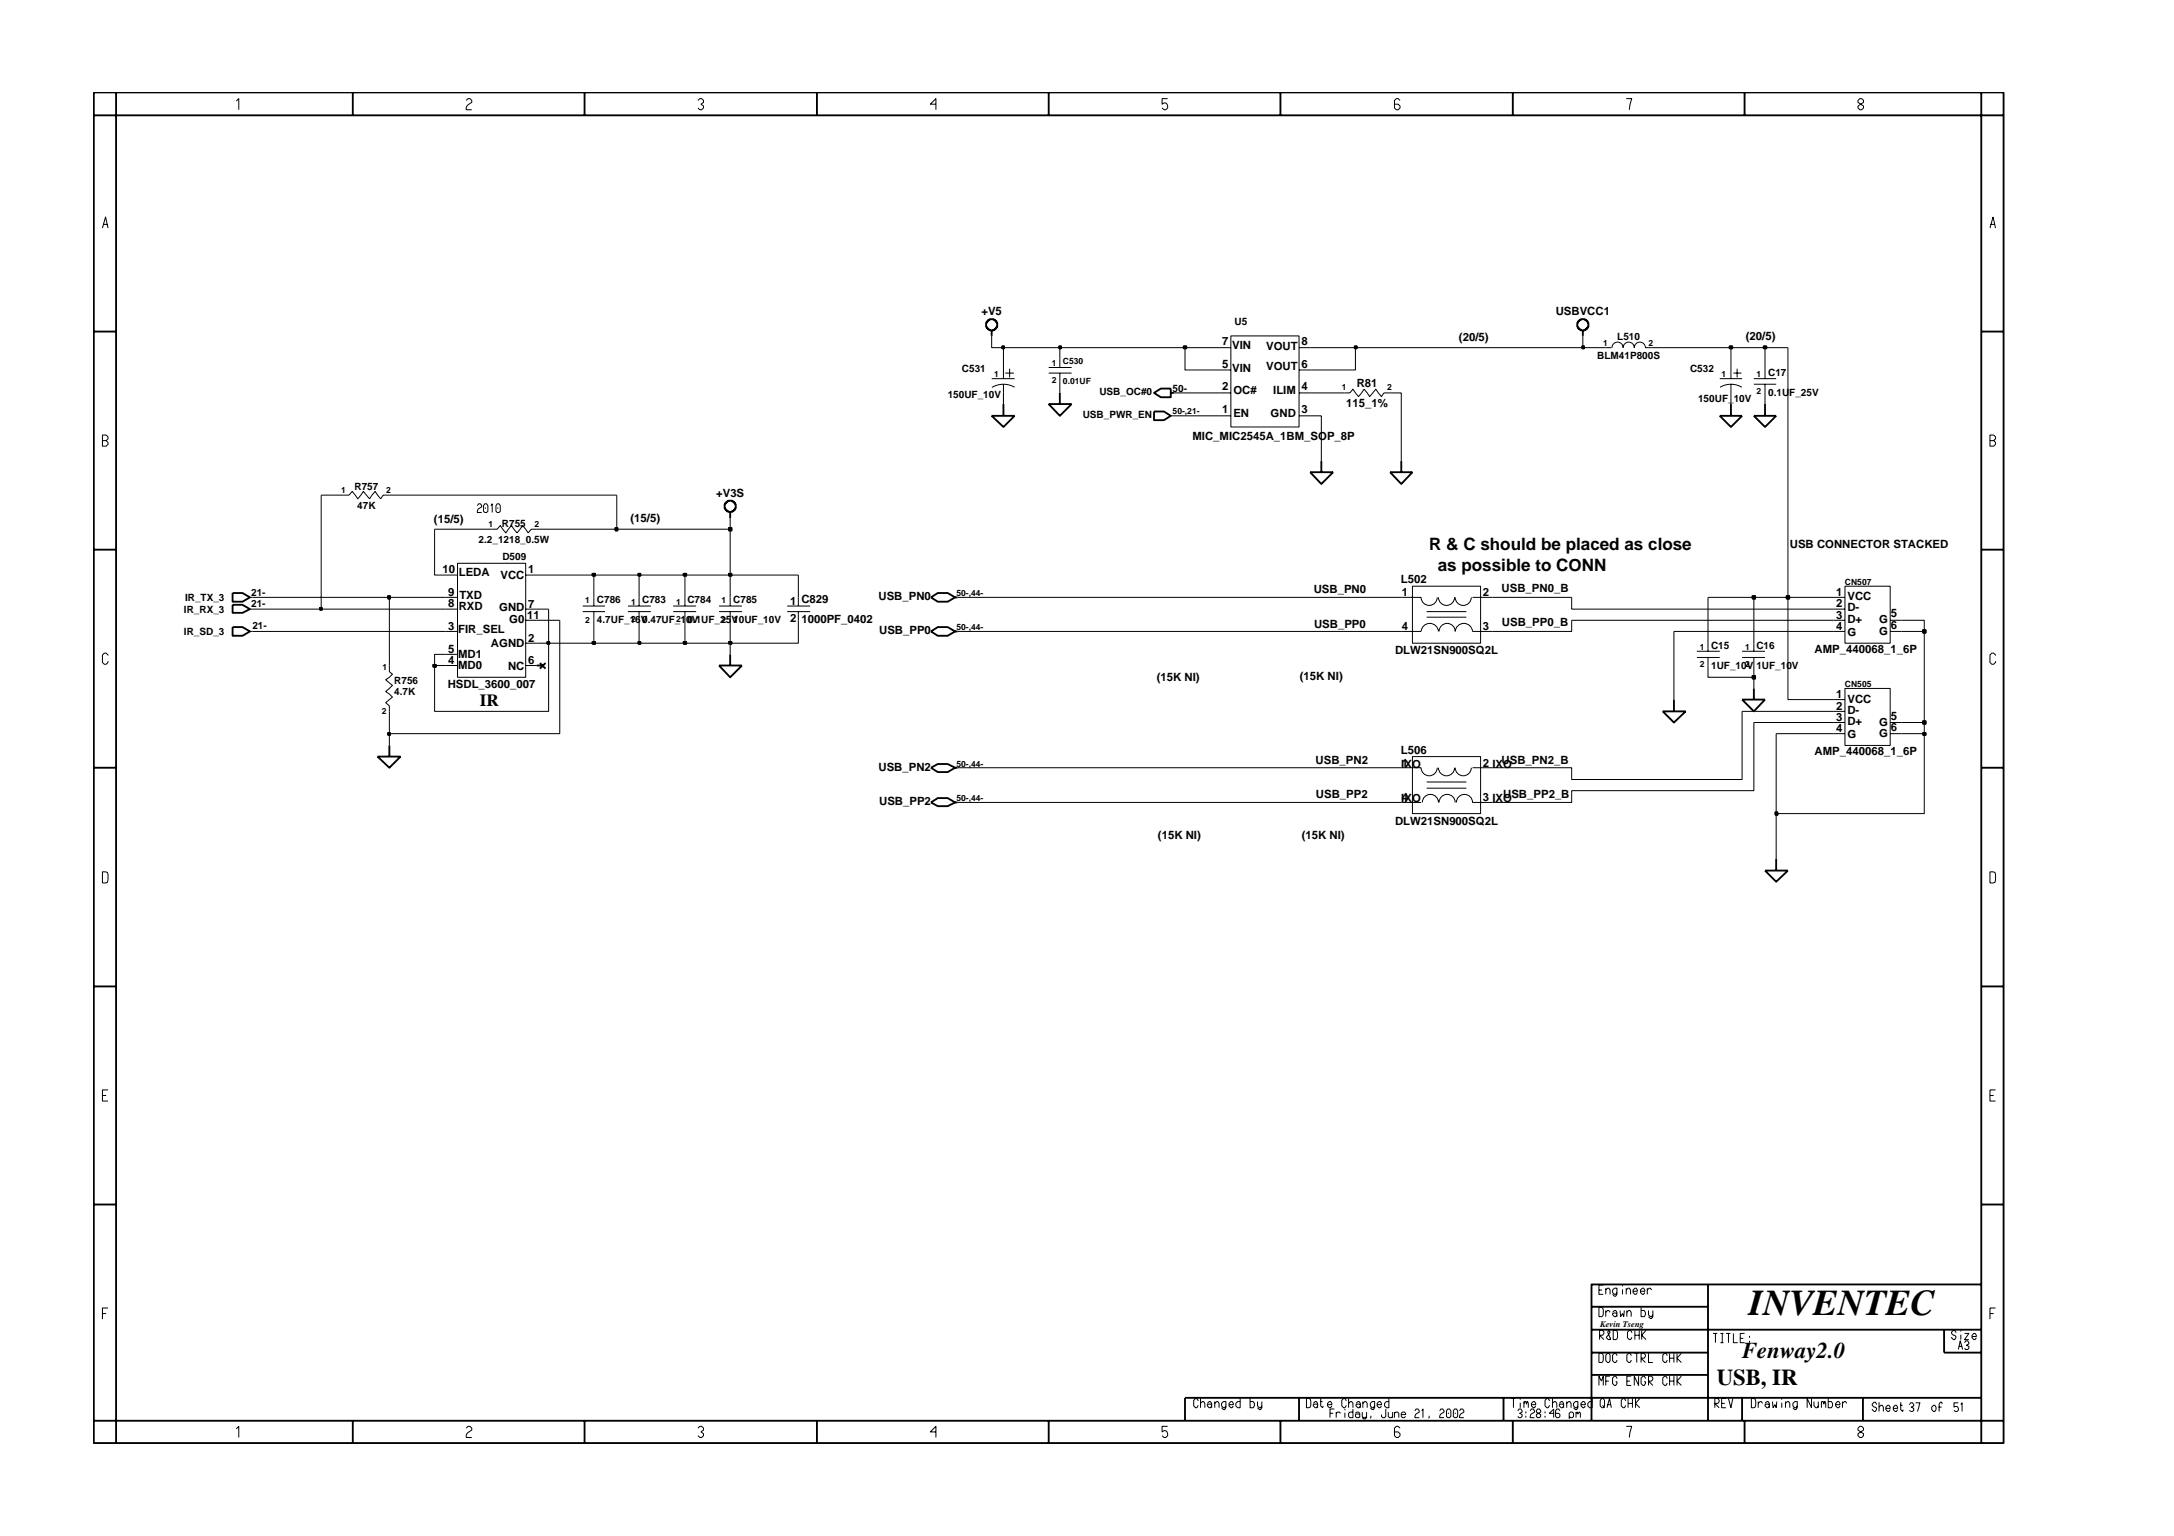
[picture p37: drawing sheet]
<svg xmlns="http://www.w3.org/2000/svg" width="297mm" height="210mm" viewBox="0 0 297 210" stroke-linecap="round" stroke-linejoin="round" font-family="sans-serif">
<defs><g id="words">
<text font-size="5" x="239" y="179.7">INVENTEC</text>
<g font-size="3.1">
<text x="238" y="185.6">Fenway2.0</text>
<text x="234.6" y="189.2">USB, IR</text>
</g>
<g font-size="2.3">
<text x="195.3" y="75.1">R &amp; C should be placed as close</text>
<text x="196.4" y="78">as possible to CONN</text>
<text x="65.6" y="96.4">IR</text>
</g>
<g font-size="1.6">
<text x="134.1" y="43">+V5</text>
<text x="167" y="47.1">7</text>
<text x="168.3" y="47.7">VIN</text>
<text x="173" y="47.9">VOUT</text>
<text x="177.8" y="47.1">8</text>
<text x="199.3" y="46.6">(20/5)</text>
<text x="212.6" y="43">USBVCC1</text>
<text x="238.5" y="46.5">(20/5)</text>
<text x="167" y="50.2">5</text>
<text x="167" y="53.3">2</text>
<text x="168.3" y="50.8">VIN</text>
<text x="168.5" y="53.8">OC#</text>
<text x="173" y="50.6">VOUT</text>
<text x="174" y="53.8">ILIM</text>
<text x="177.8" y="50.2">6</text>
<text x="177.8" y="53.3">4</text>
<text x="185.4" y="52.9">R81</text>
<text x="167" y="56.4">1</text>
<text x="168.5" y="57">EN</text>
<text x="173.6" y="57">GND</text>
<text x="177.8" y="56.4">3</text>
<text x="184" y="55.6">115_1%</text>
<text x="162.9" y="60.1">MIC_MIC2545A_1BM_SOP_8P</text>
<text x="59.3" y="71.5">(15/5)</text>
<text x="86.1" y="71.4">(15/5)</text>
<text x="97.8" y="67.9">+V3S</text>
<text x="244.6" y="74.8">USB CONNECTOR STACKED</text>
<text x="60.5" y="78.3">10</text>
<text x="61.2" y="83">8</text>
<text x="61.2" y="81.5">9</text>
<text x="62.7" y="78.7">LEDA</text>
<text x="62.7" y="83.4">RXD</text>
<text x="62.8" y="81.9">TXD</text>
<text x="68.2" y="83.6">GND</text>
<text x="68.4" y="79.2">VCC</text>
<text x="72.1" y="83.1">7</text>
<text x="72.1" y="78.3">1</text>
<text x="108" y="82.6">1 C829</text>
<text x="120" y="82">USB_PN0</text>
<text x="179.5" y="81">USB_PN0</text>
<text x="191.4" y="79.7">L502</text>
<text x="191.5" y="81.5">1</text>
<text x="202.6" y="81.5">2</text>
<text x="205.2" y="80.8">USB_PN0_B</text>
<text x="250.9" y="83">2</text>
<text x="250.9" y="81.5">1</text>
<text x="252.4" y="83.6">D-</text>
<text x="252.4" y="82">VCC</text>
<text x="61.2" y="86.1">3</text>
<text x="61.2" y="89.3">5</text>
<text x="62.6" y="86.4">FIR_SEL</text>
<text x="62.6" y="89.9">MD1</text>
<text x="67.1" y="88.5">AGND</text>
<text x="69.6" y="85.2">G0</text>
<text x="72" y="84.6">11</text>
<text x="72.1" y="87.7">2</text>
<text x="108" y="84.9">2</text>
<text x="109.5" y="85.2">1000PF_0402</text>
<text x="120.1" y="86.7">USB_PP0</text>
<text x="179.5" y="85.8">USB_PP0</text>
<text x="190.6" y="89.4">DLW21SN900SQ2L</text>
<text x="191.5" y="86.1">4</text>
<text x="202.6" y="86.1">3</text>
<text x="205.2" y="85.5">USB_PP0_B</text>
<text x="247.9" y="89.3">AMP_440068_1_6P</text>
<text x="250.9" y="86.1">4</text>
<text x="250.9" y="84.6">3</text>
<text x="252.4" y="86.9">G</text>
<text x="252.4" y="85.2">D+</text>
<text x="256.7" y="85.2">G</text>
<text x="256.7" y="86.7">G</text>
<text x="258.3" y="84.4">5</text>
<text x="258.3" y="85.9">6</text>
<text x="61.2" y="94">HSDL_3600_007</text>
<text x="61.2" y="90.8">4</text>
<text x="62.6" y="91.4">MD0</text>
<text x="69.4" y="91.5">NC</text>
<text x="72.1" y="90.8">6</text>
<text x="158" y="93.1">(15K NI)</text>
<text x="177.6" y="92.9">(15K NI)</text>
<text x="250.9" y="95.4">1</text>
<text x="250.9" y="98.6">3</text>
<text x="250.9" y="97">2</text>
<text x="250.9" y="100.1">4</text>
<text x="252.4" y="99.1">D+</text>
<text x="252.4" y="97.5">D-</text>
<text x="252.4" y="96">VCC</text>
<text x="252.4" y="100.9">G</text>
<text x="256.7" y="99.2">G</text>
<text x="256.7" y="100.7">G</text>
<text x="258.3" y="98.4">5</text>
<text x="258.3" y="99.9">6</text>
<text x="120" y="105.3">USB_PN2</text>
<text x="179.7" y="104.4">USB_PN2</text>
<text x="191.4" y="103.1">L506</text>
<text x="191.5" y="104.9">IXO</text>
<text x="191.5" y="104.7">1</text>
<text x="202.6" y="104.7">2 IXO</text>
<text x="205.2" y="104.4">USB_PN2_B</text>
<text x="247.9" y="103.2">AMP_440068_1_6P</text>
<text x="120.1" y="110">USB_PP2</text>
<text x="179.8" y="109">USB_PP2</text>
<text x="190.6" y="112.7">DLW21SN900SQ2L</text>
<text x="191.5" y="109.7">IXO</text>
<text x="191.5" y="109.4">4</text>
<text x="202.6" y="109.4">3 IXO</text>
<text x="205.4" y="109">USB_PP2_B</text>
<text x="158.2" y="114.6">(15K NI)</text>
<text x="177.9" y="114.6">(15K NI)</text>
</g>
<g font-size="1.4">
<text x="168.7" y="44.5">U5</text>
<text x="221" y="46.5">L510</text>
<text x="131.4" y="50.8">C531</text>
<text x="160.2" y="53.5">50-</text>
<text x="218.2" y="49">BLM41P800S</text>
<text x="230.9" y="50.8">C532</text>
<text x="241.6" y="51.3">C17</text>
<text x="129.5" y="54.5">150UF_10V</text>
<text x="147.9" y="57.1">USB_PWR_EN</text>
<text x="150.2" y="54">USB_OC#0</text>
<text x="232" y="54.9">150UF_10V</text>
<text x="241.6" y="54.1">0.1UF_25V</text>
<text x="48.4" y="66.9">R757</text>
<text x="48.8" y="69.6">47K</text>
<text x="68.6" y="72">R755</text>
<text x="65.4" y="74.3">2.2_1218_0.5W</text>
<text x="68.6" y="76.5">D509</text>
<text x="25.1" y="83.7">IR_RX_3</text>
<text x="25.3" y="82.1">IR_TX_3</text>
<text x="34.3" y="81.5">21-</text>
<text x="34.3" y="83">21-</text>
<text x="81.6" y="82.4">C786</text>
<text x="87.7" y="82.4">C783</text>
<text x="93.9" y="82.4">C784</text>
<text x="100.2" y="82.4">C785</text>
<text x="25.1" y="86.8">IR_SD_3</text>
<text x="34.5" y="86">21-</text>
<text x="81.6" y="85.2">4.7UF_16V</text>
<text x="87.7" y="85.2">0.47UF_10V</text>
<text x="93.9" y="85.2">0.1UF_25V</text>
<text x="100.2" y="85.2">10UF_10V</text>
<text x="233.8" y="88.7">C15</text>
<text x="240" y="88.7">C16</text>
<text x="53.9" y="95">4.7K</text>
<text x="53.9" y="93.5">R756</text>
<text x="233.8" y="91.4">1UF_10V 1UF_10V</text>
</g>
<g font-size="1.2">
<text x="219.1" y="47.3">1</text>
<text x="225.2" y="47.3">2</text>
<text x="135.8" y="51.6">1</text>
<text x="143.7" y="50">1</text>
<text x="143.7" y="52.3">2</text>
<text x="145.2" y="52.5">0.01UF</text>
<text x="145.2" y="49.8">C530</text>
<text x="183.3" y="53.3">1</text>
<text x="189.5" y="53.3">2</text>
<text x="235.2" y="51.6">1</text>
<text x="240" y="51.6">1</text>
<text x="240" y="53.9">2</text>
<text x="160.2" y="56.6">50-,21-</text>
<text x="46.6" y="67.3">1</text>
<text x="52.8" y="67.3">2</text>
<text x="66.7" y="72">1</text>
<text x="73" y="72">2</text>
<text x="80" y="82.4">1</text>
<text x="86.2" y="82.6">1</text>
<text x="92.4" y="82.6">1</text>
<text x="98.6" y="82.4">1</text>
<text x="130.7" y="81.5">50-,44-</text>
<text x="252.1" y="79.9">CN507</text>
<text x="80" y="85.2">2</text>
<text x="86.2" y="84.9">2</text>
<text x="92.4" y="84.9">2</text>
<text x="98.6" y="85.2">2</text>
<text x="130.7" y="86.1">50-,44-</text>
<text x="232.3" y="88.8">1</text>
<text x="238.4" y="88.8">1</text>
<text x="52.3" y="91.5">1</text>
<text x="232.3" y="91.2">2</text>
<text x="238.4" y="91.2">2</text>
<text x="252.1" y="93.9">CN505</text>
<text x="52.2" y="97.6">2</text>
<text x="130.7" y="104.7">50-,44-</text>
<text x="130.7" y="109.4">50-,44-</text>
<text x="218.6" y="181.3">Kevin Tseng</text>
</g>
</g></defs>
<g fill="none" stroke="#000" stroke-width=".25">
<path d="M134.9 43.9l.2-.1a.72 .72 0 0 1 .9 0l.3 .3v.5l-.6 .5h-.5l-.4-.3-.1-.7h.1zM135.5 56.8h3.1l-1.5 1.5zM135.5 45.1v.8M137.1 55.2v1.6M143.3 55.2h3.1l-1.6 1.6zM144.8 53.7v1.5M157.7 56.2h1.3l1 .6-1 .6h-1.3zM157.7 53.7l.9-.6h1.4v1.2h-1.4zM160 53.7h.4M215.7 43.9l.1-.1a.72 .72 0 0 1 1 0l.2 .3v.5l-.5 .5h-.5l-.4-.3-.1-.7h.1zM216.3 45.1v.8M235 56.8h3l-1.5 1.5z"/>
<path d="M236.5 55.2v1.6M239.6 56.8h3.1l-1.5 1.5zM241.2 55.2v1.6M99.2 68.7l.1-.1a.72 .72 0 0 1 1 0l.2 .3v.5l-.5 .5h-.5l-.4-.3-.1-.7h.1zM99.8 70v.8M179 64.5h3.1l-1.6 1.6zM180.5 63v1.5M189.9 64.5h3.1l-1.5 1.6zM191.5 63v1.5M31.8 85.7h1.3l1 .6-1 .6h-1.3zM31.8 81h1.3l1 .6-1 .6h-1.3zM31.8 82.6h1.3l1 .6-1 .5h-1.3z"/>
<path d="M73.3 90.9h.8M73.8 90.6l.7 .8M74.5 90.6l-.7 .8M98.2 90.9h3.2l-1.6 1.7zM99.8 89.4v1.5M127.2 86.3l.9-.6h1.4l1 .6-1 .6h-1.4zM127.2 81.6l.9-.6h1.4l1 .6-1 .6h-1.4zM130.5 86.3h.3M130.5 81.6h.3M227.2 97.2h3.1l-1.6 1.5zM228.7 95.6v1.6M238 95.6h3.2l-1.6 1.6z"/>
<path d="M239.6 94.1v1.5M51.6 103.4h3.1l-1.5 1.5zM53.2 101.9v1.5M127.2 109.7l.9-.6h1.4l1 .6-1 .5h-1.4zM127.2 104.9l.9-.5h1.4l1 .5-1 .6h-1.4zM130.5 109.7h.3M130.5 104.9h.3M241.2 119h3.1l-1.6 1.5zM242.7 117.4v1.6"/>
</g>
<g fill="none" stroke="#000" stroke-width=".14">
<path d="M135.5 51.7h3.1M137.1 50.6v1.1M137.1 52.5v1.2M137.4 51h1.1M138 50.4v1.2M138.6 52.9a3 3 0 0 0-3.1 0M143.3 51h3.1M143.3 50.2h3.1M144.8 49v1.2M144.8 51v1.2M160 56.8h.4M166.6 47.5h1.6"/>
<path d="M166.6 50.6h1.6M166.6 53.7h1.6M166.6 56.8h1.6M168.2 45.9h9.3v12.4h-9.3zM177.5 47.5h1.5M177.5 50.6h1.5M177.5 53.7h1.5M177.5 56.8h1.5M183.7 53.7h.7l.5-.5 .7 1 .8-1 .7 1 .9-1 .8 1 .3-.5h.8M219.4 47.5h.8M220.2 47.5a.76 .76 0 0 1 .8-.7 .76 .76 0 0 1 .8 .7 .76 .76 0 0 1 .7-.7 .76 .76 0 0 1 .8 .7 .76 .76 0 0 1 .8-.7 .76 .76 0 0 1 .7 .7h.9M235 51.7h3"/>
<path d="M235 52.9a2.88 2.88 0 0 1 3 0M236.5 50.6v1.1M236.5 52.5v1.2M236.8 51h1.1M237.3 50.4v1.2M239.6 51.7h3.1M239.6 52.5h3.1M241.2 50.6v1.1M241.2 52.5v1.2M46.9 67.7h.8l.4-.5 .8 1 .7-1 .9 1 .8-1 .7 1 .4-.5h.8M60.9 78.6h1.6M62.5 77h9.3v15.6h-9.3z"/>
<path d="M67.2 72.3h.7l.5-.5 .7 1 .8-1 .7 1 .8-1 .8 1 .4-.5h.7M71.8 78.6h1.5M34.1 86.3h.4M34.1 81.6h.4M34.1 83.2h.4M53.2 90.9v.9l.4 .3-.9 .8 .9 .8-.9 .8 .9 .8-.9 .7 .5 .4v.8M60.9 86.3h1.6M60.9 81.6h1.6M60.9 89.4h1.6M60.9 83.2h1.6M60.9 90.9h1.6M71.8 87.9h1.5"/>
<path d="M71.8 83.2h1.5M71.8 90.9h1.5M71.8 84.8h1.5M79.6 82.8h3.1M79.6 83.6h3.1M81.1 81.6v1.2M81.1 83.6v1.2M85.8 82.8h3.1M85.8 83.6h3.1M87.3 81.6v1.2M87.3 83.6v1.2M92 82.8h3.1"/>
<path d="M92 83.6h3.1M93.6 81.6v1.2M93.6 83.6v1.2M98.2 82.8h3.2M98.2 83.6h3.2M99.8 81.6v1.2M99.8 83.6v1.2M107.6 82.8h3.1M107.6 83.6h3.1M109.1 81.6v1.2M109.1 83.6v1.2M191.5 81.6h2.7a1.1 1.1 0 0 0 1.1 1.1 1.1 1.1 0 0 0 1.1-1.1"/>
<path d="M191.5 86.3h2.7M193 80.1h9.3v7.8h-9.3zM194.2 86.3a1.19 1.19 0 0 1 1.2-1.1 1.19 1.19 0 0 1 1.1 1.1M194.9 83.6h5.4M194.9 84.3h5.4M196.5 81.6a1.1 1.1 0 0 0 1.1 1.1 1.1 1.1 0 0 0 1.1-1.1M196.6 86.3a1.1 1.1 0 0 1 1.1-1.1 1.1 1.1 0 0 1 1.1 1.1 1.19 1.19 0 0 1 1.2-1.1 1.19 1.19 0 0 1 1.2 1.1h2.7M198.8 81.6a1.1 1.1 0 0 0 1.1 1.1 1.1 1.1 0 0 0 1.1-1.1M201.2 81.6h2.7M231.8 89h3.2M231.8 89.8h3.2M233.4 87.9v1.1"/>
<path d="M233.4 89.8v1.1M238 89h3.2M238 89.8h3.2M239.6 87.9v1.1M239.6 89.8v1.1M250.5 86.3h1.6M250.5 81.6h1.6M250.5 95.6h1.6M250.5 97.2h1.6M250.5 98.7h1.6M250.5 83.2h1.6M250.5 84.8h1.6"/>
<path d="M252.1 94.1h6.2v7.8h-6.2zM252.1 80.1h6.2v7.8h-6.2zM258.3 86.3h1.5M258.3 98.7h1.5M258.3 84.8h1.5M191.5 104.9h2.7a1.1 1.1 0 0 0 1.1 1.1 1.1 1.1 0 0 0 1.1-1.1M191.5 109.7h2.7M193 103.4h9.3v7.8h-9.3zM194.3 109.7a1.1 1.1 0 0 1 1.1-1.1 1.1 1.1 0 0 1 1.1 1.1M194.9 107.7h5.4M194.9 106.9h5.4M196.5 104.9a1.1 1.1 0 0 0 1.1 1.1 1.1 1.1 0 0 0 1.1-1.1"/>
<path d="M196.6 109.7a1.1 1.1 0 0 1 1.1-1.1 1.1 1.1 0 0 1 1.1 1.1M198.8 104.9a1.1 1.1 0 0 0 1.1 1.1 1.1 1.1 0 0 0 1.1-1.1M199 109.7a1.1 1.1 0 0 1 1.1-1.1 1.1 1.1 0 0 1 1.1 1.1h2.7M201.2 104.9h2.7M242.7 111.2v6.2M250.5 100.3h1.6M258.3 100.3h1.5"/>
</g>
<path d="M242.6 111h.3v.4h-.3z" fill-rule="evenodd" fill="#c2c2c2" stroke="#000" stroke-width=".25"/>
<path d="M242.6 111h.3v.4h-.3z" fill="none" stroke="#000" stroke-width=".25"/>
<path d="M238 97.2v9.3h-23.3v-1.6h-10.8M239.6 98.7v9.3h-24.9v1.7h-10.8M53.2 100.3v1.6M130.8 109.7h60.7M130.8 104.9h60.7M242.7 100.3v10.9h20.2v-10.9" fill="none" stroke="#000" stroke-width=".14"/>
<path d="M53 100.2h.3v.2h-.3z" fill-rule="evenodd" fill="#c2c2c2" stroke="#000" stroke-width=".25"/>
<path d="M53 100.2h.3v.2h-.3z" fill="none" stroke="#000" stroke-width=".25"/>
<path d="M76.5 84.8v15.5h-23.3v-3.1M242.7 100.3h7.8M259.8 100.3h3.1" fill="none" stroke="#000" stroke-width=".14"/>
<path d="M262.7 100.2h.4v.2h-.4z" fill-rule="evenodd" fill="#c2c2c2" stroke="#000" stroke-width=".25"/>
<path d="M262.7 100.2h.4v.2h-.4z" fill="none" stroke="#000" stroke-width=".25"/>
<path d="M239.6 98.7h10.9M259.8 98.7h3.1v1.6" fill="none" stroke="#000" stroke-width=".14"/>
<path d="M262.7 98.6h.4v.3h-.4z" fill-rule="evenodd" fill="#c2c2c2" stroke="#000" stroke-width=".25"/>
<path d="M262.7 98.6h.4v.3h-.4z" fill="none" stroke="#000" stroke-width=".25"/>
<path d="M75 87.9v9.3h-15.6v-6.3M228.7 86.3v9.3M233.4 90.9v1.7h6.2v1.5M238 97.2h12.5M244.3 81.6v14h6.2M262.9 86.3v12.4" fill="none" stroke="#000" stroke-width=".14"/>
<path d="M239.5 92.4h.3v.3h-.3z" fill-rule="evenodd" fill="#c2c2c2" stroke="#000" stroke-width=".25"/>
<path d="M239.5 92.4h.3v.3h-.3z" fill="none" stroke="#000" stroke-width=".25"/>
<path d="M53.2 81.6v9.3M239.6 90.9v1.7" fill="none" stroke="#000" stroke-width=".14"/>
<path d="M59.2 90.9h.3v.2h-.3z" fill-rule="evenodd" fill="#c2c2c2" stroke="#000" stroke-width=".25"/>
<path d="M59.2 90.9h.3v.2h-.3z" fill="none" stroke="#000" stroke-width=".25"/>
<path d="M60.9 89.4h-1.5v1.5h1.5M73.3 87.9h1.7M99.8 87.9v1.5" fill="none" stroke="#000" stroke-width=".14"/>
<path d="M74.8 87.7h.2v.3h-.2z" fill-rule="evenodd" fill="#c2c2c2" stroke="#000" stroke-width=".25"/>
<path d="M74.8 87.7h.2v.3h-.2z" fill="none" stroke="#000" stroke-width=".25"/>
<path d="M75 83.2v4.7h6.1" fill="none" stroke="#000" stroke-width=".14"/>
<path d="M81 87.7h.3v.3h-.3z" fill-rule="evenodd" fill="#c2c2c2" stroke="#000" stroke-width=".25"/>
<path d="M81 87.7h.3v.3h-.3z" fill="none" stroke="#000" stroke-width=".25"/>
<path d="M81.1 84.8v3.1h6.2" fill="none" stroke="#000" stroke-width=".14"/>
<path d="M87.2 87.7h.3v.3h-.3z" fill-rule="evenodd" fill="#c2c2c2" stroke="#000" stroke-width=".25"/>
<path d="M87.2 87.7h.3v.3h-.3z" fill="none" stroke="#000" stroke-width=".25"/>
<path d="M87.3 84.8v3.1h6.3" fill="none" stroke="#000" stroke-width=".14"/>
<path d="M93.4 87.7h.4v.3h-.4z" fill-rule="evenodd" fill="#c2c2c2" stroke="#000" stroke-width=".25"/>
<path d="M93.4 87.7h.4v.3h-.4z" fill="none" stroke="#000" stroke-width=".25"/>
<path d="M93.6 84.8v3.1h6.2" fill="none" stroke="#000" stroke-width=".14"/>
<path d="M99.6 87.7h.3v.3h-.3z" fill-rule="evenodd" fill="#c2c2c2" stroke="#000" stroke-width=".25"/>
<path d="M99.6 87.7h.3v.3h-.3z" fill="none" stroke="#000" stroke-width=".25"/>
<path d="M34.5 86.3h26.4M99.8 84.8v3.1h9.3v-3.1M130.8 86.3h60.7M214.7 84.8v1.5h-10.8M228.7 86.3h21.8M233.4 81.6v6.3M239.6 81.6v6.3M259.8 86.3h3.1" fill="none" stroke="#000" stroke-width=".14"/>
<path d="M262.7 86.1h.4v.4h-.4z" fill-rule="evenodd" fill="#c2c2c2" stroke="#000" stroke-width=".25"/>
<path d="M262.7 86.1h.4v.4h-.4z" fill="none" stroke="#000" stroke-width=".25"/>
<path d="M34.5 83.2h9.4M73.3 84.8h3.2M214.7 84.8h35.8M259.8 84.8h3.1v1.5" fill="none" stroke="#000" stroke-width=".14"/>
<path d="M43.7 83.1h.3v.2h-.3z" fill-rule="evenodd" fill="#c2c2c2" stroke="#000" stroke-width=".25"/>
<path d="M43.7 83.1h.3v.2h-.3z" fill="none" stroke="#000" stroke-width=".25"/>
<path d="M43.9 67.7v15.5h17M34.5 81.6h18.7M73.3 83.2h1.7M214.7 81.6v1.6h35.8" fill="none" stroke="#000" stroke-width=".14"/>
<path d="M53 81.5h.3v.3h-.3z" fill-rule="evenodd" fill="#c2c2c2" stroke="#000" stroke-width=".25"/>
<path d="M53 81.5h.3v.3h-.3z" fill="none" stroke="#000" stroke-width=".25"/>
<path d="M81.1 78.6v3M87.3 78.6v3M93.6 78.6v3M99.8 78.6v3M109.1 78.6v3M53.2 81.6h7.7M130.8 81.6h60.7M203.9 81.6h10.8M233.4 81.6h6.2" fill="none" stroke="#000" stroke-width=".14"/>
<path d="M239.5 81.5h.3v.3h-.3z" fill-rule="evenodd" fill="#c2c2c2" stroke="#000" stroke-width=".25"/>
<path d="M239.5 81.5h.3v.3h-.3z" fill="none" stroke="#000" stroke-width=".25"/>
<path d="M239.6 81.6h4.7" fill="none" stroke="#000" stroke-width=".14"/>
<path d="M244.1 81.5h.4v.3h-.4z" fill-rule="evenodd" fill="#c2c2c2" stroke="#000" stroke-width=".25"/>
<path d="M244.1 81.5h.4v.3h-.4z" fill="none" stroke="#000" stroke-width=".25"/>
<path d="M244.3 47.5v34.1h6.2M59.4 72.3v6.3h1.5M73.3 78.6h7.8" fill="none" stroke="#000" stroke-width=".14"/>
<path d="M81 78.4h.3v.3h-.3z" fill-rule="evenodd" fill="#c2c2c2" stroke="#000" stroke-width=".25"/>
<path d="M81 78.4h.3v.3h-.3z" fill="none" stroke="#000" stroke-width=".25"/>
<path d="M81.1 78.6h6.2" fill="none" stroke="#000" stroke-width=".14"/>
<path d="M87.2 78.4h.3v.3h-.3z" fill-rule="evenodd" fill="#c2c2c2" stroke="#000" stroke-width=".25"/>
<path d="M87.2 78.4h.3v.3h-.3z" fill="none" stroke="#000" stroke-width=".25"/>
<path d="M87.3 78.6h6.3" fill="none" stroke="#000" stroke-width=".14"/>
<path d="M93.4 78.4h.4v.3h-.4z" fill-rule="evenodd" fill="#c2c2c2" stroke="#000" stroke-width=".25"/>
<path d="M93.4 78.4h.4v.3h-.4z" fill="none" stroke="#000" stroke-width=".25"/>
<path d="M93.6 78.6h6.2" fill="none" stroke="#000" stroke-width=".14"/>
<path d="M99.6 78.4h.3v.3h-.3z" fill-rule="evenodd" fill="#c2c2c2" stroke="#000" stroke-width=".25"/>
<path d="M99.6 78.4h.3v.3h-.3z" fill="none" stroke="#000" stroke-width=".25"/>
<path d="M59.4 72.3h7.8M73.3 72.3h11M99.8 72.3v6.3h9.3" fill="none" stroke="#000" stroke-width=".14"/>
<path d="M84.1 72.2h.3v.3h-.3z" fill-rule="evenodd" fill="#c2c2c2" stroke="#000" stroke-width=".25"/>
<path d="M84.1 72.2h.3v.3h-.3z" fill="none" stroke="#000" stroke-width=".25"/>
<path d="M84.3 67.7v4.6h15.5" fill="none" stroke="#000" stroke-width=".14"/>
<path d="M99.6 72.2h.3v.3h-.3z" fill-rule="evenodd" fill="#c2c2c2" stroke="#000" stroke-width=".25"/>
<path d="M99.6 72.2h.3v.3h-.3z" fill="none" stroke="#000" stroke-width=".25"/>
<g fill="none" stroke="#000" stroke-width=".14">
<path d="M135.5 45.9v1.6h1.6v3.1M137.1 53.7v1.5M144.8 47.5v1.5M144.8 52.2v1.5M160.4 56.8h6.2M160.4 53.7h6.2M161.9 47.5v3.1h4.7M179 56.8h1.5v6.2M179 53.7h4.7M185.2 47.5v3.1h-6.2M189.9 53.7h1.6v9.3M236.5 47.5v3.1"/>
<path d="M236.5 53.7v1.5M241.2 47.5v3.1M241.2 53.7v1.5M43.9 67.7h3M53.2 67.7h31.1M99.8 70.8v1.5"/>
</g>
<path d="M136.9 47.3h.3v.3h-.3z" fill-rule="evenodd" fill="#c2c2c2" stroke="#000" stroke-width=".25"/>
<path d="M136.9 47.3h.3v.3h-.3z" fill="none" stroke="#000" stroke-width=".25"/>
<path d="M137.1 47.5h7.7" fill="none" stroke="#000" stroke-width=".14"/>
<path d="M144.7 47.3h.3v.3h-.3z" fill-rule="evenodd" fill="#c2c2c2" stroke="#000" stroke-width=".25"/>
<path d="M144.7 47.3h.3v.3h-.3z" fill="none" stroke="#000" stroke-width=".25"/>
<path d="M144.8 47.5h17.1" fill="none" stroke="#000" stroke-width=".14"/>
<path d="M161.7 47.3h.4v.3h-.4z" fill-rule="evenodd" fill="#c2c2c2" stroke="#000" stroke-width=".25"/>
<path d="M161.7 47.3h.4v.3h-.4z" fill="none" stroke="#000" stroke-width=".25"/>
<path d="M161.9 47.5h4.7M179 47.5h6.2" fill="none" stroke="#000" stroke-width=".14"/>
<path d="M185.1 47.3h.3v.3h-.3z" fill-rule="evenodd" fill="#c2c2c2" stroke="#000" stroke-width=".25"/>
<path d="M185.1 47.3h.3v.3h-.3z" fill="none" stroke="#000" stroke-width=".25"/>
<path d="M185.2 47.5h31.1" fill="none" stroke="#000" stroke-width=".14"/>
<path d="M216.2 47.3h.2v.3h-.2z" fill-rule="evenodd" fill="#c2c2c2" stroke="#000" stroke-width=".25"/>
<path d="M216.2 47.3h.2v.3h-.2z" fill="none" stroke="#000" stroke-width=".25"/>
<path d="M216.3 45.9v1.6h3.1M225.7 47.5h10.8" fill="none" stroke="#000" stroke-width=".14"/>
<path d="M236.3 47.3h.4v.3h-.4z" fill-rule="evenodd" fill="#c2c2c2" stroke="#000" stroke-width=".25"/>
<path d="M236.3 47.3h.4v.3h-.4z" fill="none" stroke="#000" stroke-width=".25"/>
<path d="M236.5 47.5h4.7" fill="none" stroke="#000" stroke-width=".14"/>
<path d="M241 47.3h.3v.3h-.3z" fill-rule="evenodd" fill="#c2c2c2" stroke="#000" stroke-width=".25"/>
<g fill="none" stroke="#000" stroke-width=".25">
<path d="M12.8 12.6h261v184.6h-261zM12.8 15.8h261M15.9 12.6v184.6M48.2 12.6v3.2M79.9 12.6v3.2M111.6 12.6v3.2M143.3 12.6v3.2M174.9 12.6v3.2M206.7 12.6v3.2M238.4 12.6v3.2M270.7 12.6v184.6M12.8 45.3h3.1"/>
<path d="M241 47.3h.3v.3h-.3zM270.7 45.3h3.1M12.8 75.1h3.1M270.7 75.1h3.1M12.8 104.9h3.1M270.7 104.9h3.1M12.8 134.8h3.1M270.7 134.8h3.1M12.8 164.6h3.1M217.5 178.6h15.9M233.4 175.5v18.7M270.7 175.5h-53.2v18.7"/>
<path d="M270.7 164.6h3.1M12.8 194.2h261M48.2 194.2v3M79.9 194.2v3M111.6 194.2v3M143.3 194.2v3M174.9 194.2v3M177.5 191v3.2M205.4 191v3.2M206.7 194.2v3M217.5 181.7h53.2M217.5 184.8h15.9"/>
<path d="M217.5 187.9h15.9M238 191v3.2M238.4 194.2v3M254.5 191v3.2M265.6 181.7v3.1h5.1M270.7 191h-108.8v3.2"/>
</g>
<g fill="none" stroke="#000" stroke-width=".14">
<path d="M32.3 13.8l.3-.3v1.5M63.7 13.7l.3-.2h.2l.3 .2v.3l-.5 .3-.3 .4v.3h.8M95.4 13.7l.2-.2h.3l.2 .2v.3l-.3 .2 .3 .3v.2l-.2 .3h-.3l-.2-.3M127.9 14.2h-.8l.8-.7v1.5M159.5 13.5h-.7v.7l.2-.1a.5 .5 0 0 1 .5 .6l-.2 .3h-.3l-.2-.3M191.3 13.7l-.3-.2h-.2l-.3 .2v1l.3 .3h.2l.3-.3v-.2l-.3-.3h-.5M222.2 13.5h.8l-.4 1.5M253.9 13.7l.2-.2h.3l.2 .2v.3l-.7 .5v.2l.2 .3h.3l.2-.3v-.2l-.7-.5zM14 31.2l.4-1.6 .4 1.6M14.1 30.7h.6M271.9 31.2l.4-1.6 .4 1.6M272 30.7h.6"/>
<path d="M14 59.5h.5l.3 .2v.3l-.3 .2 .3 .3v.2l-.3 .3h-.5zM241.2 47.5h3.1M14 60.2h.5M65.2 69.1l.2-.3h.2l.2 .3v.2l-.4 .2-.2 .4v.1h.6M66.2 68.8h.3l.2 .3v.8l-.2 .1h-.3l-.1-.1v-.8zM66.3 69.4v.1M67.1 69.1l.2-.3v1.2M67.9 68.8h.3l.2 .3v.8l-.2 .1h-.3l-.1-.1v-.8zM68 69.4v.1M271.9 60.2h.5l.3-.2v-.3l-.3-.2h-.5v1.5h.5l.3-.3v-.2l-.3-.3M14.8 89.6l-.3-.3h-.2l-.3 .2v1l.3 .3h.2l.3-.3v-.1M272.7 89.6l-.3-.3h-.3l-.2 .2v1l.2 .3h.3l.3-.3v-.1"/>
<path d="M14 119.1l.7 .1 .1 .3-.1 1.1-.7 .1zM271.9 119.1l.7 .1 .1 .3-.1 1.1-.7 .1zM14 149.7h.5M14.8 148.9h-.8v1.6h.8M271.9 149.7h.5M272.7 148.9h-.8v1.6h.8M14 179.5h.5M14.8 178.7h-.8v1.6M218.5 178.7h.5l.1 .3v.6l-.1 .2-.2 .1h-.3zM218.5 176.3h.4M219.1 175.6h-.6v1.3h.6M219.4 176.3l.3-.3h.1l.2 .3v.6"/>
<path d="M219.4 179.3l.3-.2h.1l.2 .2M219.4 176v.9M219.4 179.1v.8M220.3 179.3l.3-.2h.2l.1 .2v.6M220.9 176.6l-.1 .3h-.2l-.3-.3v-.3l.3-.3h.3v.9l-.1 .2h-.2l-.3-.2M220.9 179.5l-.1-.1-.5 .1v.2l.3 .2h.2l.1-.2M221.3 179.1l.1 .8 .3-.4 .2 .4v-.8M221.7 175.6v.2M221.7 176.2v.7M222.2 176.3l.2-.3h.2l.2 .3v.6M222.2 176v.9M222.3 179.3l.2-.2h.2l.2 .2v.6"/>
<path d="M222.3 179.1v.8M223.1 176.5h.6l-.2-.5h-.1l-.3 .3v.3l.3 .3h.1l.2-.3M224.1 176.5h.6l-.1-.5h-.2l-.3 .3v.3l.3 .3h.2l.1-.3M224.2 178.7v1.2h.4l.2-.2v-.4l-.2-.2h-.4M225.1 176.3l.2-.3h.2l.2 .3M225.1 176v.9M225.2 179.1v.6l.3 .2h.2l.1-.2M225.8 179.1v.8l-.1 .3h-.2l-.3-.3M271.9 179.5h.5M272.7 178.7h-.8v1.6M32.3 195.3l.3-.4v1.5M63.7 195.2l.3-.3h.2l.3 .3v.2l-.7 .5-.1 .3v.2h.8"/>
<path d="M95.4 195.2l.2-.3h.3l.2 .3v.2l-.3 .3 .3 .2v.3l-.2 .2h-.3l-.2-.2M127.9 195.7h-.8l.8-.8v1.5M159.5 194.9h-.7v.8l.2-.2a.5 .5 0 0 1 .5 .7l-.2 .2h-.3l-.2-.2M163.7 191.4l-.2-.3h-.1l-.3 .3v.7l.3 .3h.1l.2-.4M164 191.8l.3-.3h.2l.1 .3v.6M164 191.1v1.3M165 191.8l.2-.3h.2l.2 .3v.6M165.6 192l-.2-.1-.4 .1v.1l.2 .3h.2l.2-.3M166 191.8l.2-.3h.2l.2 .3v.6M166 191.5v.9M167.5 192.1l-.2 .3h-.1l-.3-.3v-.3l.3-.3h.3v.9l-.2 .2h-.1l-.3-.2M167.9 192h.6l-.2-.5h-.1l-.3 .3v.3l.3 .3h.1l.2-.3"/>
<path d="M169.4 191.1v1.3h-.3l-.2-.3v-.3l.2-.3h.3M170.8 191.1v1.3h.4l.2-.3v-.3l-.2-.3h-.4M171.8 191.5v.6l.3 .3h.1l.2-.3M172.4 191.5v.9l-.2 .2h-.1l-.3-.2M178.5 191.1l.5 .1 .1 .2v.6l-.1 .3-.2 .1h-.3zM179.4 191.8l.3-.3h.2l.1 .3v.6M180 192l-.1-.1-.5 .1v.1l.3 .3h.2l.1-.3M180.4 191.5h.3M180.5 191.1v1l.2 .3 .1-.3M181.4 192h.6l-.2-.5h-.2l-.2 .3v.3l.2 .3h.2l.2-.3M181.7 193.1h.4M182.3 192.5h-.6v1.2"/>
<path d="M182.6 193.1l.1-.1h.3l.2 .1M182.6 193v.7M183.8 192.5v.2M183.8 193.1v.6M183.9 191.4l-.1-.3h-.2l-.3 .3v.7l.3 .3h.2l.1-.4M184.3 191.8l.2-.3h.2l.2 .3v.6M184.3 191.1v1.3M184.9 192.5v1.2h-.5l-.1-.1v-.5l.1-.1h.5M185.2 193.1l.2-.1h.2l.2 .1v.6M185.3 191.8l.2-.3h.2l.2 .3v.6M185.8 193.3l-.2-.1-.4 .1v.3l.2 .1h.2l.2-.1M185.9 192l-.2-.1-.4 .1v.1l.2 .3h.2l.2-.3"/>
<path d="M186.1 193v.6l.2 .1h.2l.2-.1M186.2 191.8l.3-.3h.1l.2 .3v.6M186.2 191.5v.9M186.7 193v.7l-.2 .2h-.2l-.2-.2M187.3 193.5l-.1 .3M187.8 192.1l-.2 .3h-.1l-.3-.3v-.3l.3-.3h.3v.9l-.2 .2h-.1l-.3-.2M188.2 192h.6l-.2-.5h-.2l-.2 .3v.3l.2 .3h.2l.2-.3M189.3 192.5v1.1l-.1 .1h-.3l-.1-.1v-.3M189.7 193v.6l.2 .1h.2l.2-.1M189.8 191.1v1.3h-.4l-.2-.3v-.3l.2-.3h.4M190.3 193v.7M190.5 193.1l.2-.1h.3l.1 .1v.6"/>
<path d="M190.5 193v.7M191.3 195.2l-.3-.3h-.2l-.3 .3v1l.3 .2h.2l.3-.2v-.3l-.3-.2h-.5M191.5 193.3h.6v-.2l-.2-.1h-.3l-.1 .1v.5l.1 .1h.3l.2-.1M193.3 192.8l.2-.3h.2l.2 .3v.2l-.5 .3-.1 .3v.1h.6M194.3 192.8l.1-.3v1.2M195.3 193.5l-.1 .3M196.7 192.8l.2-.3h.2l.2 .3v.2l-.4 .2-.2 .4v.1h.6M197.8 192.5h.3l.1 .3v.8l-.1 .1h-.3l-.2-.1v-.8zM197.9 193.1v.1M198.7 192.5h.3l.2 .3v.8l-.2 .1h-.3l-.1-.1v-.8zM198.8 193.1v.1M199.4 192.8l.2-.3h.2l.2 .3v.2l-.5 .3-.1 .4h.6"/>
<path d="M206.4 191.1h.6M206.8 191.1v1.3M207.4 192.8l.1-.3h.3l.2 .3v.2l-.4 .1 .4 .2v.3l-.2 .1h-.3l-.1-.1M207.7 191.1v.2M207.7 191.7v.7M208.2 191.8l.1-.3h.2l.1 .4v-.4h.1l.1 .9M208.2 191.5v.9M208.5 192.9v.2M208.5 193.5v.2M209.1 192.8l.1-.3h.3l.2 .3v.2l-.5 .2-.1 .4v.1h.6M209.2 192h.6l-.1-.5h-.2l-.3 .3v.3l.3 .3h.2l.1-.3M210.1 192.5l-.2 .5 .6 .3v.3l-.2 .1h-.2l-.2-.1v-.3l.6-.3-.2-.5z"/>
<path d="M211.1 192.9v.2M211.1 193.5v.2M211.7 191.4l-.2-.3h-.1l-.3 .3v.7l.3 .3h.1l.2-.4M212.1 191.8l.3-.3h.1l.2 .3v.6M212.1 191.1v1.3M212.3 193.1h-.6l.6-.6v1.2M213 191.8l.3-.3h.2l.1 .3v.6M213.1 192.8l-.1-.3h-.3l-.2 .3v.8l.2 .1h.3l.1-.1v-.3l-.1-.2h-.5M213.6 192l-.1-.1-.5 .1v.1l.3 .3h.2l.1-.3M214.1 191.8l.2-.3h.2l.2 .3v.6M214.1 191.5v.9M214.4 193.6l.2 .1h.2l.2-.1v-.5l-.2-.1h-.2l-.2 .1v.8"/>
<path d="M215.3 193.1l.2-.1 .1 .2 .2-.2 .1 .7M215.3 193v.7M215.6 192.1l-.2 .3h-.1l-.3-.3v-.3l.3-.3h.3v.9l-.2 .2h-.1l-.3-.2M216 192h.6l-.2-.5h-.1l-.3 .3v.3l.3 .3h.1l.2-.3M217.5 191.1v1.3h-.3l-.3-.3v-.3l.3-.3h.3M218.5 184.9l.5 .1 .1 .3v.6l-.1 .2-.2 .1h-.3zM218.5 189.3v-1.2l.3 .6 .3-.6v1.2M218.6 183.1v-1.3h.4l.1 .2-.1 .5h-.4l.5 .6M218.6 191.4l.3-.3h.2l.1 .3v.7l-.1 .3h-.2l-.3-.3zM219 192l.2 .4M219.4 185.2l.3-.3h.1l.2 .3v.7l-.2 .3h-.1l-.3-.3zM219.4 188.7h.4"/>
<path d="M219.6 192.4l.3-1.3 .3 1.3M219.7 192h.4M220 188.1h-.6v1.2M220.1 182.8l-.1 .3h-.3l-.2-.3 .5-.8-.2-.2-.1 .2 .4 1.1M220.4 181.8l.5 .1 .1 .2v.6l-.1 .3-.1 .1h-.4zM220.9 188.4l-.1-.3h-.2l-.3 .2v.8l.3 .2h.2l.1-.2v-.3h-.1M220.9 185.3l-.1-.4h-.2l-.3 .3v.7l.3 .3h.2l.1-.3M222.1 191.4l-.2-.3h-.1l-.3 .3v.7l.3 .3h.1l.2-.4M222.2 194.9h.8l-.4 1.5M222.3 188.7h.4M222.4 191.8h.6M222.4 191.1v1.3"/>
<path d="M222.9 188.1h-.6v1.2h.6M222.9 185.3l-.2-.4h-.2l-.2 .3v.7l.2 .3h.2l.2-.3M223 182.1l-.2-.3h-.2l-.2 .2v.8l.2 .3h.2l.2-.4M223 191.1v1.3M223.3 184.9h.6M223.4 181.8v1.3M223.4 182.5h.6M223.5 191.1v1.3M223.6 184.9v1.3M223.9 188.1v1.2l-.6-1.2v1.2M224 181.8v1.3M224.1 191.1l-.6 .7 .6 .6"/>
<path d="M224.2 186.2v-1.3h.4l.2 .3-.2 .4h-.4l.6 .6M224.3 181.8v1.3M224.8 188.4l-.2-.3h-.1l-.3 .2v.8l.3 .2h.1l.2-.2v-.3h-.2M224.9 181.8l-.6 .7 .6 .6M225.2 189.3v-1.2h.5l.1 .2-.1 .4h-.5l.6 .6M225.2 184.9v1.3h.6M227.8 188.4l-.2-.3h-.2l-.2 .2v.8l.2 .2h.2l.2-.3M227.8 185.3l-.2-.4h-.2l-.2 .3v.7l.2 .3h.2l.2-.3M228.1 188.7h.6M228.1 184.9v1.3M228.1 188.1v1.2M228.1 185.6h.6"/>
<path d="M228.7 184.9v1.3M228.7 188.1v1.2M229.1 184.9v1.3M229.1 188.1v1.2M229.7 188.1l-.6 .6 .6 .6M229.7 184.9l-.6 .7 .6 .6M234 182.2h.6M234.3 192.4v-1.3h.4l.2 .3-.2 .4h-.4l.6 .6M234.4 182.2v1.3M235.1 182.2h.4M235.1 183.5h.4M235.2 191.8h.5"/>
<path d="M235.3 182.2v1.3M235.8 191.1h-.6v1.3h.6M235.8 182.2h.6M236.2 191.1l.3 1.3 .3-1.3M236.2 182.2v1.3M236.8 182.2v1.3h.6M237.8 182.9h.4M238.4 182.2h-.6v1.3h.6M239 182.6v.2M239 183.2v.3M239.3 191.1l.5 .1 .1 .2v.6l-.1 .3-.2 .1h-.3zM240.2 191.8l.3-.3h.2l.1 .3"/>
<path d="M240.2 191.5v.9M241.2 191.8l.2-.3h.2l.2 .3v.6M241.8 192l-.2-.1-.4 .1v.1l.2 .3h.2l.2-.3M242.2 191.5l.1 .9 .2-.4 .2 .4 .1-.9M243.4 191.1v.2M243.4 191.7v.7M244 191.8l.2-.3h.2l.1 .3v.6M244 191.5v.9M245.6 192.1l-.2 .3h-.2l-.2-.3v-.3l.2-.3h.4v.9l-.2 .2h-.2l-.2-.2M247.5 191.1v1.3l-.6-1.3v1.3M247.8 191.5v.6l.3 .3h.2l.1-.3M248.4 191.5v.9"/>
<path d="M248.9 191.8v-.3h.2l.1 .4 .1-.4h.1l.1 .9M248.9 191.5v.9M249.8 191.1v1.3h.4l.2-.3v-.3l-.2-.3h-.4M250.8 192h.6l-.2-.5h-.1l-.3 .3v.3l.3 .3h.1l.2-.3M251.7 191.8l.3-.3h.2l.1 .3M251.7 191.5v.9M254.1 194.9l-.2 .3v.2l.7 .5v.3l-.2 .2h-.3l-.2-.2v-.3l.7-.5v-.2l-.2-.3zM256.4 192l-.2-.4h-.1l-.3 .3v.1l.3 .3h.1l.2 .2-.2 .4h-.1l-.3-.4M256.7 192.3l.3-.3h.2l.1 .3v.6M256.7 191.6v1.3M257.7 192.5h.6l-.2-.5h-.2l-.2 .3v.3l.2 .3h.2l.2-.3M258.7 192.5h.6l-.2-.5h-.2l-.2 .3v.3l.2 .3h.2l.2-.3"/>
<path d="M259.6 192h.4M259.7 191.6v1l.3 .3v-.3M260.9 192l.2-.3h.2l.2 .3v.1l-.4 .2 .4 .2v.2l-.2 .2h-.2l-.2-.2M261.7 191.7h.6l-.3 1.2M264.2 192h.2l.1 .3v.3l-.1 .3h-.2l-.3-.3v-.3zM264.9 192.3h.4M265.4 191.9l-.1-.3h-.2l-.1 .3v1M267.2 182.1l-.1-.3h-.2l-.3 .2v.2l.3 .3h.2l.1 .1-.1 .5h-.2l-.3-.4M267.6 191.7h-.6v.6l.4-.1 .2 .3v.2l-.2 .2h-.2l-.2-.2M267.6 184.4l.2-1.2 .4 1.2M267.7 184h.4M267.9 192l.2-.3v1.2"/>
<path d="M267.9 181.8v.2M267.9 182.4v.7M268.4 183.5l.2-.3h.2l.2 .3v.2l-.3 .1 .3 .2v.2l-.2 .2h-.2l-.2-.2M268.4 182.2h.6l-.6 .9h.6M269.4 182.6h.6l-.1-.4h-.2l-.3 .3v.3l.3 .3h.2l.1-.3"/>
</g>
<use href="#words"/>
</svg>
